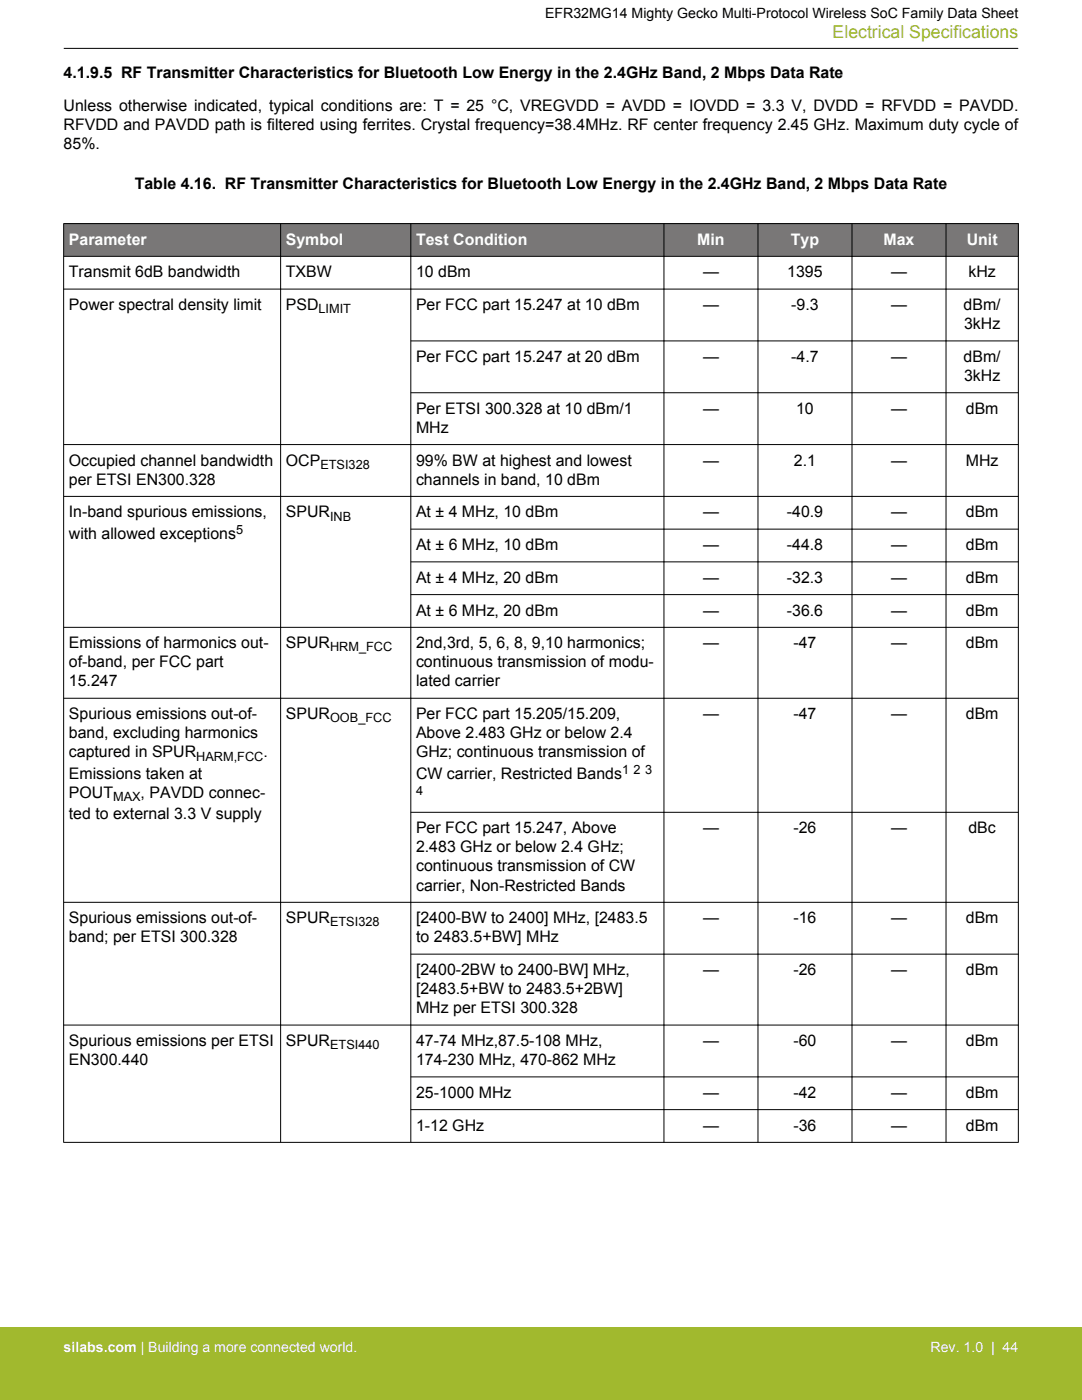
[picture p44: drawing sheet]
<svg xmlns="http://www.w3.org/2000/svg" width="216mm" height="279mm" viewBox="0 0 216 279" stroke-linecap="round" stroke-linejoin="round" font-family="sans-serif">
<defs><g id="words">
<text font-size="3.5" fill="#a1b92e" x="166.1" y="7.5">Electrical Specifications</text>
<g font-size="3.2">
<text x="12.7" y="15.5">4.1.9.5 RF Transmitter Characteristics for Bluetooth Low Energy in the 2.4GHz Band, 2 Mbps Data Rate</text>
<text x="12.7" y="22.2">Unless otherwise indicated, typical conditions are: T = 25 °C, VREGVDD = AVDD = IOVDD = 3.3 V, DVDD = RFVDD = PAVDD.</text>
<text x="12.7" y="29.8">85%.</text>
<text x="12.7" y="26">RFVDD and PAVDD path is filtered using ferrites. Crystal frequency=38.4MHz. RF center frequency 2.45 GHz. Maximum duty cycle of</text>
<text x="26.9" y="37.8">Table 4.16. RF Transmitter Characteristics for Bluetooth Low Energy in the 2.4GHz Band, 2 Mbps Data Rate</text>
<text x="13.7" y="55.3">Transmit 6dB bandwidth</text>
<text x="57" y="55.3">TXBW</text>
<text x="83" y="55.3">10 dBm</text>
<text x="140.3" y="55.3">—</text>
<text x="157.1" y="55.3">1395</text>
<text x="177.8" y="55.3">—</text>
<text x="193.3" y="55.3">kHz</text>
<text x="13.7" y="61.9">Power spectral density limit</text>
<text x="57" y="61.9">PSD</text>
<text x="83" y="61.9">Per FCC part 15.247 at 10 dBm</text>
<text x="140.3" y="61.9">—</text>
<text x="157.9" y="61.9">-9.3</text>
<text x="177.8" y="61.9">—</text>
<text x="192.3" y="61.9">dBm/</text>
<text x="192.4" y="65.7">3kHz</text>
<text x="83" y="72.2">Per FCC part 15.247 at 20 dBm</text>
<text x="140.3" y="72.2">—</text>
<text x="157.9" y="72.2">-4.7</text>
<text x="177.8" y="72.2">—</text>
<text x="192.3" y="72.2">dBm/</text>
<text x="192.4" y="76">3kHz</text>
<text x="83" y="82.6">Per ETSI 300.328 at 10 dBm/1</text>
<text x="140.3" y="82.6">—</text>
<text x="158.9" y="82.6">10</text>
<text x="177.8" y="82.6">—</text>
<text x="192.7" y="82.6">dBm</text>
<text x="83" y="86.4">MHz</text>
<text x="13.7" y="92.9">Occupied channel bandwidth</text>
<text x="57" y="92.9">OCP</text>
<text x="83" y="92.9">99% BW at highest and lowest</text>
<text x="140.3" y="92.9">—</text>
<text x="158.4" y="92.9">2.1</text>
<text x="177.8" y="92.9">—</text>
<text x="192.7" y="92.9">MHz</text>
<text x="13.7" y="96.7">per ETSI EN300.328</text>
<text x="83" y="96.7">channels in band, 10 dBm</text>
<text x="13.7" y="103.2">In-band spurious emissions,</text>
<text x="13.7" y="107.6">with allowed exceptions</text>
<text x="57" y="103.2">SPUR</text>
<text x="83" y="103.2">At ± 4 MHz, 10 dBm</text>
<text x="140.3" y="103.2">—</text>
<text x="157" y="103.2">-40.9</text>
<text x="177.8" y="103.2">—</text>
<text x="192.7" y="103.2">dBm</text>
<text x="83" y="109.8">At ± 6 MHz, 10 dBm</text>
<text x="140.3" y="109.8">—</text>
<text x="157" y="109.8">-44.8</text>
<text x="177.8" y="109.8">—</text>
<text x="192.7" y="109.8">dBm</text>
<text x="83" y="116.3">At ± 4 MHz, 20 dBm</text>
<text x="140.3" y="116.3">—</text>
<text x="157" y="116.3">-32.3</text>
<text x="177.8" y="116.3">—</text>
<text x="192.7" y="116.3">dBm</text>
<text x="83" y="122.8">At ± 6 MHz, 20 dBm</text>
<text x="140.3" y="122.8">—</text>
<text x="157" y="122.8">-36.6</text>
<text x="177.8" y="122.8">—</text>
<text x="192.7" y="122.8">dBm</text>
<text x="13.7" y="129.4">Emissions of harmonics out-</text>
<text x="57" y="129.4">SPUR</text>
<text x="83" y="129.4">2nd,3rd, 5, 6, 8, 9,10 harmonics;</text>
<text x="140.3" y="129.4">—</text>
<text x="158.3" y="129.4">-47</text>
<text x="177.8" y="129.4">—</text>
<text x="192.7" y="129.4">dBm</text>
<text x="13.7" y="133.2">of-band, per FCC part</text>
<text x="13.7" y="137">15.247</text>
<text x="83" y="133.2">continuous transmission of modu-</text>
<text x="83" y="137">lated carrier</text>
<text x="13.7" y="143.5">Spurious emissions out-of-</text>
<text x="57" y="143.5">SPUR</text>
<text x="83" y="143.5">Per FCC part 15.205/15.209,</text>
<text x="140.3" y="143.5">—</text>
<text x="158.3" y="143.5">-47</text>
<text x="177.8" y="143.5">—</text>
<text x="192.7" y="143.5">dBm</text>
<text x="13.7" y="147.3">band, excluding harmonics</text>
<text x="83" y="147.3">Above 2.483 GHz or below 2.4</text>
<text x="13.7" y="151.2">captured in SPUR</text>
<text x="13.7" y="155.4">Emissions taken at</text>
<text x="52.6" y="151.2">.</text>
<text x="83" y="151.2">GHz; continuous transmission of</text>
<text x="83" y="155.5">CW carrier, Restricted Bands</text>
<text x="13.7" y="159.2">POUT</text>
<text x="28.1" y="159.2">, PAVDD connec-</text>
<text x="13.7" y="163.5">ted to external 3.3 V supply</text>
<text x="83" y="166.3">Per FCC part 15.247, Above</text>
<text x="140.3" y="166.3">—</text>
<text x="158.3" y="166.3">-26</text>
<text x="177.8" y="166.3">—</text>
<text x="193.2" y="166.3">dBc</text>
<text x="83" y="170.1">2.483 GHz or below 2.4 GHz;</text>
<text x="83" y="173.9">continuous transmission of CW</text>
<text x="83" y="177.7">carrier, Non-Restricted Bands</text>
<text x="13.7" y="184.3">Spurious emissions out-of-</text>
<text x="57" y="184.3">SPUR</text>
<text x="83" y="184.3">[2400-BW to 2400] MHz, [2483.5</text>
<text x="140.3" y="184.3">—</text>
<text x="158.3" y="184.3">-16</text>
<text x="177.8" y="184.3">—</text>
<text x="192.7" y="184.3">dBm</text>
<text x="13.7" y="188.1">band; per ETSI 300.328</text>
<text x="83" y="188.1">to 2483.5+BW] MHz</text>
<text x="83" y="194.6">[2400-2BW to 2400-BW] MHz,</text>
<text x="140.3" y="194.6">—</text>
<text x="158.3" y="194.6">-26</text>
<text x="177.8" y="194.6">—</text>
<text x="192.7" y="194.6">dBm</text>
<text x="83" y="198.4">[2483.5+BW to 2483.5+2BW]</text>
<text x="83" y="202.2">MHz per ETSI 300.328</text>
<text x="13.7" y="208.8">Spurious emissions per ETSI</text>
<text x="57" y="208.8">SPUR</text>
<text x="83" y="208.8">47-74 MHz,87.5-108 MHz,</text>
<text x="140.3" y="208.8">—</text>
<text x="158.3" y="208.8">-60</text>
<text x="177.8" y="208.8">—</text>
<text x="192.7" y="208.8">dBm</text>
<text x="13.7" y="212.6">EN300.440</text>
<text x="83" y="212.6">174-230 MHz, 470-862 MHz</text>
<text x="83" y="219.1">25-1000 MHz</text>
<text x="140.3" y="219.1">—</text>
<text x="158.3" y="219.1">-42</text>
<text x="177.8" y="219.1">—</text>
<text x="192.7" y="219.1">dBm</text>
<text x="83" y="225.6">1-12 GHz</text>
<text x="140.3" y="225.6">—</text>
<text x="158.3" y="225.6">-36</text>
<text x="177.8" y="225.6">—</text>
<text x="192.7" y="225.6">dBm</text>
</g>
<g font-size="3.2" fill="#fff">
<text x="13.7" y="48.8">Parameter</text>
<text x="57" y="48.8">Symbol</text>
<text x="83" y="48.8">Test Condition</text>
<text x="139.1" y="48.8">Min</text>
<text x="157.8" y="48.8">Typ</text>
<text x="176.3" y="48.8">Max</text>
<text x="192.9" y="48.8">Unit</text>
</g>
<text font-size="2.8" x="108.8" y="3.5">EFR32MG14 Mighty Gecko Multi-Protocol Wireless SoC Family Data Sheet</text>
<g font-size="2.8" fill="#fff">
<text x="12.7" y="269.9">silabs.com | Building a more connected world.</text>
<text x="185.7" y="269.9">Rev. 1.0 | 44</text>
</g>
<g font-size="2.5">
<text x="63.6" y="62.5">LIMIT</text>
<text x="63.9" y="93.5">ETSI328</text>
<text x="47.1" y="106.5">5</text>
<text x="65.9" y="103.9">INB</text>
<text x="65.9" y="130">HRM_FCC</text>
<text x="65.9" y="144.2">OOB_FCC</text>
<text x="39.2" y="151.8">HARM,FCC</text>
<text x="124.1" y="154.4">1</text>
<text x="126.4" y="154.4">2</text>
<text x="128.7" y="154.4">3</text>
<text x="22.6" y="159.8">MAX</text>
<text x="83" y="158.7">4</text>
<text x="65.9" y="184.9">ETSI328</text>
<text x="65.9" y="209.4">ETSI440</text>
</g>
</g></defs>
<g fill="#797777">
<path d="M12.7 44.6h190.5v6.6h-190.5z" fill-rule="evenodd"/>
<path d="M12.7 44.6h190.5v6.6h-190.5z" fill-rule="evenodd"/>
</g>
<g fill="none" stroke="#000" stroke-width=".2">
<path d="M12.7 9.7h190.5M12.7 44.6h190.5M12.7 51.2h190.5M12.7 57.7h190.5M12.7 44.6v183.4M56 44.6v183.4M82 44.6v183.4M132.5 44.6v183.4M151.2 44.6v183.4M170 44.6v183.4M188.8 44.6v183.4M203.2 44.6v183.4"/>
<path d="M81.9 68h121.3M81.9 78.4h121.3M12.7 88.7h190.5M12.7 99.1h190.5M81.9 105.6h121.3M81.9 112.1h121.3M81.9 118.7h121.3M12.7 139.4h190.5M203.2 125.2h-190.5M81.9 162.1h121.3M81.9 190.4h121.3M203.2 180.1h-190.5"/>
<path d="M81.9 214.9h121.3M203.2 204.6h-190.5M12.7 228h190.5M81.9 221.5h121.3"/>
</g>
<path d="M0 264.9h215.9v14.5h-215.9z" fill="#a1b92e"/>
<use href="#words"/>
</svg>
